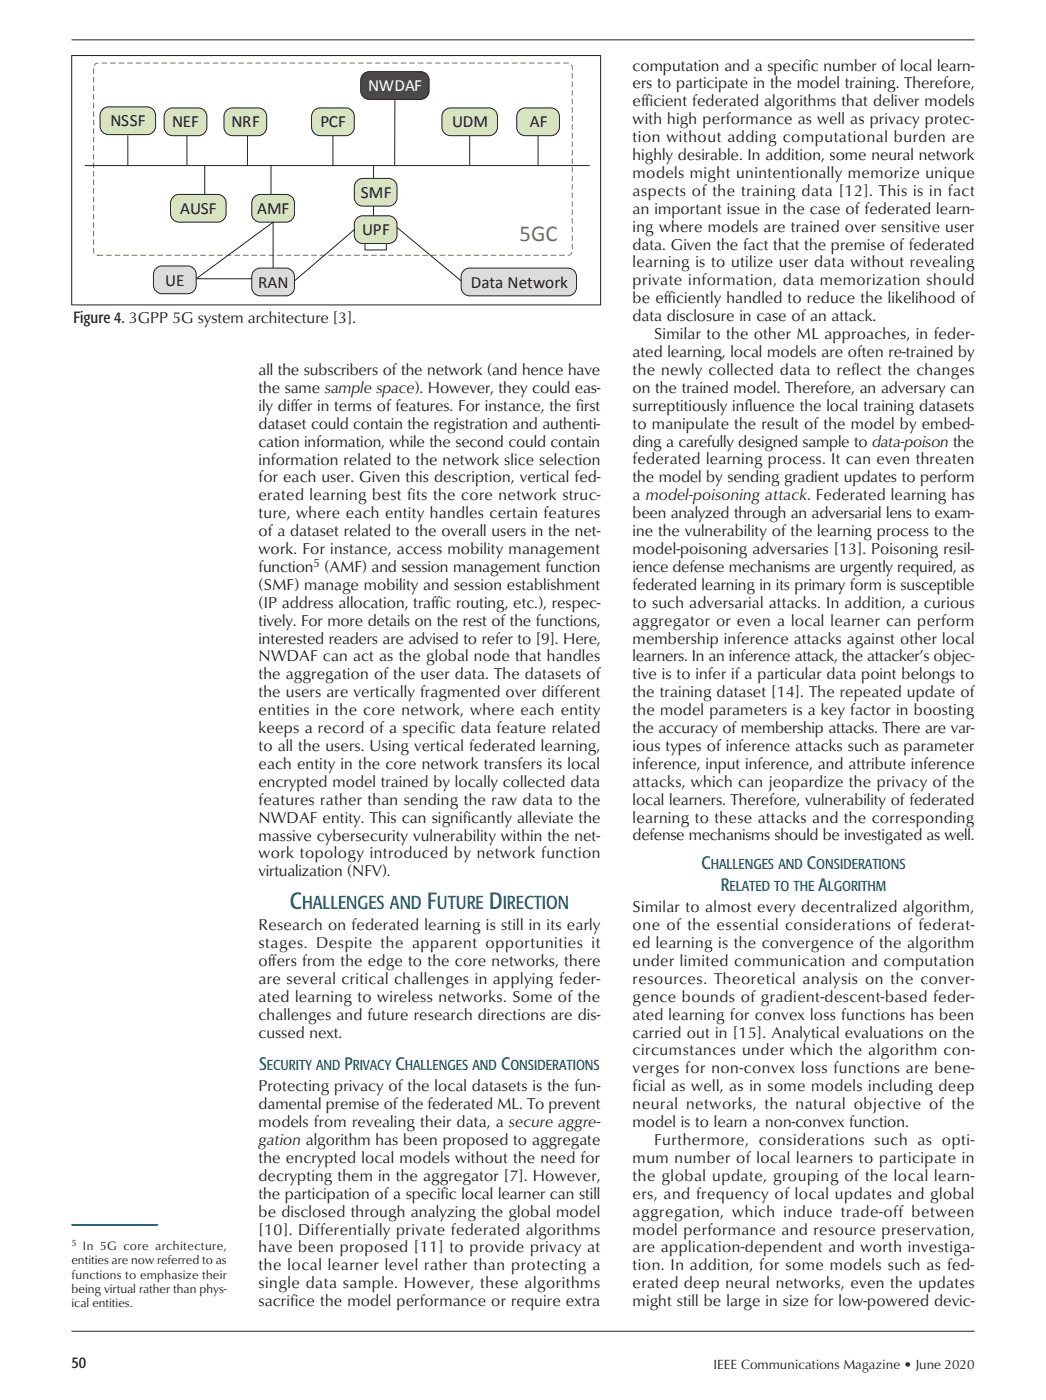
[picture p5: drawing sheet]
<svg xmlns="http://www.w3.org/2000/svg" width="206mm" height="276mm" viewBox="0 0 206 276" stroke-linecap="round" stroke-linejoin="round" font-family="sans-serif">
<defs><g id="words">
<g font-size="4.6" fill="#0163a7">
<text x="57.1" y="179">C</text>
<text x="84.1" y="179">F</text>
<text x="96.3" y="179">D</text>
</g>
<text font-size="4.5" fill="#77943f" x="102.3" y="47.5">5GC</text>
<g font-size="3.7" fill="#0163a7">
<text x="59.5" y="179">hallenges and</text>
<text x="86" y="179">uture</text>
<text x="99" y="179">irection</text>
</g>
<g font-size="3.5" fill="#0163a7">
<text x="138.1" y="171.2">C</text>
<text x="158.9" y="171.2">C</text>
<text x="141.9" y="175.5">R</text>
<text x="161.1" y="175.5">A</text>
<text x="51" y="210.7">S</text>
<text x="67.9" y="210.7">P</text>
<text x="77.9" y="210.7">C</text>
<text x="98.7" y="210.7">C</text>
</g>
<text font-size="3.4" fill="#fff" x="72.5" y="17.9">NWDAF</text>
<g font-size="3.4" fill="#231f20">
<text x="21.8" y="24.8">NSSF</text>
<text x="33.9" y="25">NEF</text>
<text x="45.6" y="25">NRF</text>
<text x="63.1" y="25">PCF</text>
<text x="89" y="25">UDM</text>
<text x="104.3" y="25">AF</text>
<text x="71.1" y="39">SMF</text>
<text x="35.5" y="42.1">AUSF</text>
<text x="50.6" y="42.1">AMF</text>
<text x="71.3" y="46.4">UPF</text>
<text x="32.5" y="56.3">UE</text>
<text x="50.8" y="56.7">RAN</text>
<text x="92.7" y="56.7">Data Network</text>
</g>
<g font-size="3.2" fill="#231f20">
<text x="124.6" y="17.4">ers to participate in the model training. Therefore,</text>
<text x="124.6" y="13.9">computation and a specif</text>
<text x="158" y="13.9">ic number of local learn-</text>
<text x="124.6" y="20.9">ef</text>
<text x="126.2" y="20.9">f</text>
<text x="126.2" y="20.9">icient federated algorithms that deliver models</text>
<text x="124.6" y="24.5">with high performance as well as privacy protec-</text>
<text x="124.6" y="28">tion without adding computational burden are</text>
<text x="124.6" y="31.5">highly desirable. In addition, some neural network</text>
<text x="124.6" y="35.1">models might unintentionally memorize unique</text>
<text x="124.6" y="38.6">aspects of the training data [12]. This is in fact</text>
<text x="124.6" y="42.1">an important issue in the case of federated learn-</text>
<text x="124.6" y="45.6">ing where models are trained over sensitive user</text>
<text x="124.6" y="49.2">data. Given the fact that the premise of federated</text>
<text x="124.6" y="52.7">learning is to utilize user data without revealing</text>
<text x="124.6" y="56.2">private information, data memorization should</text>
<text x="124.6" y="59.8">be ef</text>
<text x="130.7" y="59.8">f</text>
<text x="130.7" y="59.8">iciently handled to reduce the likelihood of</text>
<text x="14.5" y="63.6">Figure 4. 3GPP 5G system architecture [3].</text>
<text x="124.6" y="63.3">data disclosure in case of an attack.</text>
<text x="124.6" y="70.3">ated learning, local models are often re-trained by</text>
<text x="128.8" y="66.8">Similar to the other ML approaches, in feder-</text>
<text x="50.9" y="73.9">all the subscribers of the network (and hence have</text>
<text x="50.9" y="77.4">the same sample space). However, they could eas-</text>
<text x="124.6" y="73.9">the newly collected data to reflect the changes</text>
<text x="124.6" y="77.4">on the trained model. Therefore, an adversary can</text>
<text x="50.9" y="80.9">ily dif</text>
<text x="57.2" y="80.9">fer in terms of features. For instance, the f</text>
<text x="113.4" y="80.9">irst</text>
<text x="124.6" y="80.9">surreptitiously inf</text>
<text x="146.6" y="80.9">luence the local training datasets</text>
<text x="50.9" y="84.5">dataset could contain the registration and authenti-</text>
<text x="50.9" y="88">cation information, while the second could contain</text>
<text x="124.6" y="84.4">to manipulate the result of the model by embed-</text>
<text x="124.6" y="88">ding a carefully designed sample to data-poison the</text>
<text x="50.9" y="91.5">information related to the network slice selection</text>
<text x="50.9" y="95">for each user. Given this description, vertical fed-</text>
<text x="124.6" y="91.5">federated learning process. It can even threaten</text>
<text x="124.6" y="95">the model by sending gradient updates to perform</text>
<text x="50.9" y="98.6">erated learning best fits the core network struc-</text>
<text x="124.6" y="98.6">a model-poisoning attack. Federated learning has</text>
<text x="50.9" y="102.1">ture, where each entity handles certain features</text>
<text x="50.9" y="105.6">of a dataset related to the overall users in the net-</text>
<text x="124.6" y="102.1">been analyzed through an adversarial lens to exam-</text>
<text x="124.6" y="105.6">ine the vulnerability of the learning process to the</text>
<text x="50.9" y="109.1">work. For instance, access mobility management</text>
<text x="50.9" y="112.7">function (AMF) and session management function</text>
<text x="124.6" y="109.1">model-poisoning adversaries [13]. Poisoning resil-</text>
<text x="124.6" y="112.7">ience defense mechanisms are urgently required, as</text>
<text x="50.9" y="116.2">(SMF) manage mobility and session establishment</text>
<text x="50.9" y="119.7">(IP address allocation, traf</text>
<text x="84.9" y="119.7">f</text>
<text x="84.9" y="119.7">ic routing, etc.), respec-</text>
<text x="124.6" y="116.2">federated learning in its primary form is susceptible</text>
<text x="124.6" y="119.7">to such adversarial attacks. In addition, a curious</text>
<text x="50.9" y="123.3">tively. For more details on the rest of the functions,</text>
<text x="124.6" y="123.2">aggregator or even a local learner can perform</text>
<text x="50.9" y="126.8">interested readers are advised to refer to [9]. Here,</text>
<text x="50.9" y="130.3">NWDAF can act as the global node that handles</text>
<text x="124.6" y="126.8">membership inference attacks against other local</text>
<text x="124.6" y="130.3">learners. In an inference attack, the attacker’s objec-</text>
<text x="50.9" y="133.8">the aggregation of the user data. The datasets of</text>
<text x="50.9" y="137.4">the users are vertically fragmented over different</text>
<text x="124.6" y="133.8">tive is to infer if a particular data point belongs to</text>
<text x="124.6" y="137.4">the training dataset [14]. The repeated update of</text>
<text x="50.9" y="140.9">entities in the core network, where each entity</text>
<text x="124.6" y="140.9">the model parameters is a key factor in boosting</text>
<text x="50.9" y="144.4">keeps a record of a specific data feature related</text>
<text x="50.9" y="148">to all the users. Using vertical federated learning,</text>
<text x="124.6" y="144.4">the accuracy of membership attacks. There are var-</text>
<text x="124.6" y="147.9">ious types of inference attacks such as parameter</text>
<text x="50.9" y="151.5">each entity in the core network transfers its local</text>
<text x="50.9" y="155">encrypted model trained by locally collected data</text>
<text x="124.6" y="151.5">inference, input inference, and attribute inference</text>
<text x="124.6" y="155">attacks, which can jeopardize the privacy of the</text>
<text x="50.9" y="158.5">features rather than sending the raw data to the</text>
<text x="124.6" y="158.5">local learners. Therefore, vulnerability of federated</text>
<text x="50.9" y="162.1">NWDAF entity. This can signif</text>
<text x="50.9" y="165.6">massive cybersecurity vulnerability within the net-</text>
<text x="91.1" y="162.1">icantly alleviate the</text>
<text x="124.6" y="162">learning to these attacks and the corresponding</text>
<text x="124.6" y="165.6">defense mechanisms should be investigated as well.</text>
<text x="50.9" y="169.1">work topology introduced by network function</text>
<text x="50.9" y="172.6">virtualization (NFV).</text>
<text x="124.6" y="179.7">Similar to almost every decentralized algorithm,</text>
<text x="50.9" y="183.2">Research on federated learning is still in its early</text>
<text x="124.6" y="183.2">one of the essential considerations of federat-</text>
<text x="50.9" y="186.8">stages. Despite the apparent opportunities it</text>
<text x="50.9" y="190.3">of</text>
<text x="52.8" y="190.3">fers from the edge to the core networks, there</text>
<text x="124.6" y="186.8">ed learning is the convergence of the algorithm</text>
<text x="124.6" y="190.3">under limited communication and computation</text>
<text x="50.9" y="193.8">are several critical challenges in applying feder-</text>
<text x="50.9" y="197.3">ated learning to wireless networks. Some of the</text>
<text x="124.6" y="193.8">resources. Theoretical analysis on the conver-</text>
<text x="124.6" y="197.3">gence bounds of gradient-descent-based feder-</text>
<text x="50.9" y="200.9">challenges and future research directions are dis-</text>
<text x="124.6" y="200.9">ated learning for convex loss functions has been</text>
<text x="50.9" y="204.4">cussed next.</text>
<text x="124.6" y="204.4">carried out in [15]. Analytical evaluations on the</text>
<text x="124.6" y="207.9">circumstances under which the algorithm con-</text>
<text x="50.9" y="215">Protecting privacy of the local datasets is the fun-</text>
<text x="124.6" y="211.5">verges for non-convex loss functions are bene-</text>
<text x="124.6" y="215">ficial as well, as in some models including deep</text>
<text x="50.9" y="218.5">damental premise of the federated ML. To prevent</text>
<text x="124.6" y="218.5">neural networks, the natural objective of the</text>
<text x="50.9" y="222">models from revealing their data, a secure aggre-</text>
<text x="50.9" y="225.6">gation algorithm has been proposed to aggregate</text>
<text x="124.6" y="222">model is to learn a non-convex function.</text>
<text x="128.8" y="225.6">Furthermore, considerations such as opti-</text>
<text x="50.9" y="229.1">the encrypted local models without the need for</text>
<text x="50.9" y="232.6">decrypting them in the aggregator [7]. However,</text>
<text x="124.6" y="229.1">mum number of local learners to participate in</text>
<text x="124.6" y="232.6">the global update, grouping of the local learn-</text>
<text x="50.9" y="236.1">the participation of a specif</text>
<text x="50.9" y="239.7">be disclosed through analyzing the global model</text>
<text x="86.8" y="236.1">ic local learner can still</text>
<text x="124.6" y="236.1">ers, and frequency of local updates and global</text>
<text x="124.6" y="239.7">aggregation, which induce trade-off between</text>
<text x="50.9" y="243.2">[10]. Differentially private federated algorithms</text>
<text x="124.6" y="243.2">model performance and resource preservation,</text>
<text x="50.9" y="246.7">have been proposed [11] to provide privacy at</text>
<text x="50.9" y="250.3">the local learner level rather than protecting a</text>
<text x="124.6" y="246.7">are application-dependent and worth investiga-</text>
<text x="124.6" y="250.3">tion. In addition, for some models such as fed-</text>
<text x="50.9" y="253.8">single data sample. However, these algorithms</text>
<text x="50.9" y="257.3">sacrif</text>
<text x="57.1" y="257.3">ice the model performance or require extra</text>
<text x="124.6" y="253.8">erated deep neural networks, even the updates</text>
<text x="124.6" y="257.3">might still be large in size for low-powered devic-</text>
<text x="14.1" y="269.6">50</text>
</g>
<g font-size="2.8" fill="#0163a7">
<text x="139.9" y="171.2">hallenges and</text>
<text x="160.7" y="171.2">onsiderations</text>
<text x="143.6" y="175.5">elated to the</text>
<text x="163" y="175.5">lgorithm</text>
<text x="52.5" y="210.7">ecurity and</text>
<text x="69.5" y="210.7">rivacy</text>
<text x="79.7" y="210.7">hallenges and</text>
<text x="100.5" y="210.7">onsiderations</text>
</g>
<text font-size="2.6" fill="#231f20" x="140.5" y="269.6">IEEE Communications Magazine • June 2020</text>
<g font-size="2.5" fill="#231f20">
<text x="14.1" y="249.1">entities are now referred to as</text>
<text x="14.1" y="251.9">functions to emphasize their</text>
<text x="16.3" y="246.2">In 5G core architecture,</text>
<text x="14.1" y="254.7">being virtual rather than phys-</text>
<text x="14.1" y="257.5">ical entities.</text>
</g>
<text font-size="2.4" fill="#231f20" x="61.7" y="111.8">5</text>
<text font-size="1.9" fill="#231f20" x="14.1" y="245.6">5</text>
</g></defs>
<path d="M14.1 7.8h177.8M14.1 262.3h177.8" fill="none" stroke="#231f20" stroke-width=".2"/>
<g fill="#fff">
<path d="M124.6 267.2h67.3v3.5h-67.3z"/>
<path d="M14.1 267.2h6.2v3.5h-6.2z"/>
<path d="M50.9 10.9h141v248.9h-141z"/>
</g>
<path d="M18.7 12.7l.6-.3h92.5a.84 .84 0 0 1 .9 .9v36.1a.84 .84 0 0 1-.9 .9h-92.5a.84 .84 0 0 1-.9-.9v-36.1z" fill-rule="evenodd" fill="#fff"/>
<path d="M18.7 12.7l.6-.3h92.5a.84 .84 0 0 1 .9 .9v36.1a.84 .84 0 0 1-.9 .9h-92.5a.84 .84 0 0 1-.9-.9v-36.1z" fill="none" stroke="#77943f" stroke-width=".2" stroke-dasharray="1 .7"/>
<path d="M77.8 19.6l-.1 13M16.8 32.6h99.2M36.8 26.7v5.9M48.7 26.7v5.9M65.6 26.7v5.9M92.5 26.7v5.9M105.9 26.7v5.9" fill="none" stroke="#231f20" stroke-width=".2"/>
<path d="M32.8 21.8l.8-.5h.4h5.1a1.68 1.68 0 0 1 1.6 1.6v2.1a1.68 1.68 0 0 1-1.6 1.7h-5.1a1.68 1.68 0 0 1-1.7-1.7l.1-2.5z" fill-rule="evenodd" fill="#d7e4bf"/>
<path d="M25.2 26.7v5.9M32.8 21.8l.8-.5h.4h5.1a1.68 1.68 0 0 1 1.6 1.6v2.1a1.68 1.68 0 0 1-1.6 1.7h-5.1a1.68 1.68 0 0 1-1.7-1.7l.1-2.5z" fill="none" stroke="#231f20" stroke-width=".2"/>
<path d="M20.2 21.5l.7-.4h.5h7.6a1.68 1.68 0 0 1 1.6 1.6v2.1a1.68 1.68 0 0 1-1.6 1.7h-7.6a1.68 1.68 0 0 1-1.7-1.7l.1-2.5z" fill-rule="evenodd" fill="#d7e4bf"/>
<path d="M20.2 21.5l.7-.4h.5h7.6a1.68 1.68 0 0 1 1.6 1.6v2.1a1.68 1.68 0 0 1-1.6 1.7h-7.6a1.68 1.68 0 0 1-1.7-1.7l.1-2.5z" fill="none" stroke="#231f20" stroke-width=".2"/>
<path d="M44.6 21.8l.7-.5h.5h5a1.68 1.68 0 0 1 1.7 1.6v2.1a1.68 1.68 0 0 1-1.7 1.7h-5a1.68 1.68 0 0 1-1.7-1.7l.1-2.5z" fill-rule="evenodd" fill="#d7e4bf"/>
<path d="M44.6 21.8l.7-.5h.5h5a1.68 1.68 0 0 1 1.7 1.6v2.1a1.68 1.68 0 0 1-1.7 1.7h-5a1.68 1.68 0 0 1-1.7-1.7l.1-2.5z" fill="none" stroke="#231f20" stroke-width=".2"/>
<path d="M61.8 21.8l.8-.5h.4h5.1a1.68 1.68 0 0 1 1.7 1.6v2.1a1.68 1.68 0 0 1-1.7 1.7h-5.1a1.68 1.68 0 0 1-1.7-1.7l.1-2.5z" fill-rule="evenodd" fill="#d7e4bf"/>
<path d="M61.8 21.8l.8-.5h.4h5.1a1.68 1.68 0 0 1 1.7 1.6v2.1a1.68 1.68 0 0 1-1.7 1.7h-5.1a1.68 1.68 0 0 1-1.7-1.7l.1-2.5z" fill="none" stroke="#231f20" stroke-width=".2"/>
<path d="M87.5 21.8l.7-.5h.5h7.6a1.68 1.68 0 0 1 1.6 1.6v2.1a1.68 1.68 0 0 1-1.6 1.7h-7.6a1.68 1.68 0 0 1-1.7-1.7l.1-2.5z" fill-rule="evenodd" fill="#d7e4bf"/>
<path d="M87.5 21.8l.7-.5h.5h7.6a1.68 1.68 0 0 1 1.6 1.6v2.1a1.68 1.68 0 0 1-1.6 1.7h-7.6a1.68 1.68 0 0 1-1.7-1.7l.1-2.5z" fill="none" stroke="#231f20" stroke-width=".2"/>
<path d="M102.2 21.8l.8-.5h.4h5.1a1.68 1.68 0 0 1 1.6 1.6v2.1a1.68 1.68 0 0 1-1.6 1.7h-5.1a1.68 1.68 0 0 1-1.7-1.7l.1-2.5z" fill-rule="evenodd" fill="#d7e4bf"/>
<path d="M102.2 21.8l.8-.5h.4h5.1a1.68 1.68 0 0 1 1.6 1.6v2.1a1.68 1.68 0 0 1-1.6 1.7h-5.1a1.68 1.68 0 0 1-1.7-1.7l.1-2.5z" fill="none" stroke="#231f20" stroke-width=".2"/>
<path d="M71.5 14.6l.8-.4 .4-.1h10.1a1.68 1.68 0 0 1 1.7 1.7v2.1a1.68 1.68 0 0 1-1.7 1.7h-10.1a1.68 1.68 0 0 1-1.7-1.7l.1-2.6z" fill-rule="evenodd" fill="#4f622c"/>
<path d="M71.5 14.6l.8-.4 .4-.1h10.1a1.68 1.68 0 0 1 1.7 1.7v2.1a1.68 1.68 0 0 1-1.7 1.7h-10.1a1.68 1.68 0 0 1-1.7-1.7l.1-2.6zM40.3 32.6v5.9M53.4 32.6v5.9M73.5 32.6v2.5" fill="none" stroke="#231f20" stroke-width=".2"/>
<path d="M34.1 38.8l.7-.4 .5-.1h7.5a1.68 1.68 0 0 1 1.7 1.7v2.1a1.68 1.68 0 0 1-1.7 1.7h-7.5a1.68 1.68 0 0 1-1.7-1.7v-2.6z" fill-rule="evenodd" fill="#d7e4bf"/>
<path d="M34.1 38.8l.7-.4 .5-.1h7.5a1.68 1.68 0 0 1 1.7 1.7v2.1a1.68 1.68 0 0 1-1.7 1.7h-7.5a1.68 1.68 0 0 1-1.7-1.7v-2.6z" fill="none" stroke="#231f20" stroke-width=".2"/>
<path d="M50.1 38.8l.7-.4 .5-.1h5a1.68 1.68 0 0 1 1.7 1.7v2.1a1.68 1.68 0 0 1-1.7 1.7h-5a1.68 1.68 0 0 1-1.7-1.7v-2.6z" fill-rule="evenodd" fill="#d7e4bf"/>
<path d="M50.1 38.8l.7-.4 .5-.1h5a1.68 1.68 0 0 1 1.7 1.7v2.1a1.68 1.68 0 0 1-1.7 1.7h-5a1.68 1.68 0 0 1-1.7-1.7v-2.6z" fill="none" stroke="#231f20" stroke-width=".2"/>
<path d="M70.3 35.6l.7-.4 .4-.1h5.1a1.68 1.68 0 0 1 1.7 1.7v2.1a1.68 1.68 0 0 1-1.7 1.7h-5.1a1.68 1.68 0 0 1-1.6-1.7v-2.5z" fill-rule="evenodd" fill="#d7e4bf"/>
<path d="M70.3 35.6l.7-.4 .4-.1h5.1a1.68 1.68 0 0 1 1.7 1.7v2.1a1.68 1.68 0 0 1-1.7 1.7h-5.1a1.68 1.68 0 0 1-1.6-1.7v-2.5zM53.8 43.8v9" fill="none" stroke="#231f20" stroke-width=".2"/>
<path d="M50.1 53.3l.7-.4 .5-.1h5a1.68 1.68 0 0 1 1.7 1.7v2.1a1.68 1.68 0 0 1-1.7 1.7h-5a1.68 1.68 0 0 1-1.7-1.7v-2.5z" fill-rule="evenodd" fill="#dbdcde"/>
<path d="M50.1 53.3l.7-.4 .5-.1h5a1.68 1.68 0 0 1 1.7 1.7v2.1a1.68 1.68 0 0 1-1.7 1.7h-5a1.68 1.68 0 0 1-1.7-1.7v-2.5z" fill="none" stroke="#231f20" stroke-width=".2"/>
<path d="M70.3 43l.7-.4 .4-.1h5.1a1.68 1.68 0 0 1 1.7 1.7v2.1a1.68 1.68 0 0 1-1.7 1.7h-5.1a1.68 1.68 0 0 1-1.6-1.7v-2.6z" fill-rule="evenodd" fill="#d7e4bf"/>
<path d="M70.3 43l.7-.4 .4-.1h5.1a1.68 1.68 0 0 1 1.7 1.7v2.1a1.68 1.68 0 0 1-1.7 1.7h-5.1a1.68 1.68 0 0 1-1.6-1.7v-2.6zM73.5 40.6v1.9" fill="none" stroke="#231f20" stroke-width=".2"/>
<path d="M91.3 53.3l.7-.4 .5-.1h19.3a1.68 1.68 0 0 1 1.7 1.7v2.1a1.68 1.68 0 0 1-1.7 1.7h-19.3a1.68 1.68 0 0 1-1.7-1.7l.1-2.5z" fill-rule="evenodd" fill="#dbdcde"/>
<path d="M38.6 54.9h11M69.8 45.2l-11.8 10.1M78.2 44.8l12.6 10.5M91.3 53.3l.7-.4 .5-.1h19.3a1.68 1.68 0 0 1 1.7 1.7v2.1a1.68 1.68 0 0 1-1.7 1.7h-19.3a1.68 1.68 0 0 1-1.7-1.7l.1-2.5z" fill="none" stroke="#231f20" stroke-width=".2"/>
<path d="M71.9 48h4.2v1.2h-4.2z" fill-rule="evenodd" fill="#fff"/>
<path d="M53.8 43.8l-15.2 11.1M71.9 48h4.2v1.2h-4.2z" fill="none" stroke="#231f20" stroke-width=".2"/>
<path d="M30.7 52.9l.8-.4 .4-.1h5a1.68 1.68 0 0 1 1.7 1.7v2.1a1.68 1.68 0 0 1-1.7 1.7h-5a1.68 1.68 0 0 1-1.7-1.7l.1-2.6z" fill-rule="evenodd" fill="#dbdcde"/>
<path d="M14.1 10.9h104.2v49.2h-104.2zM30.7 52.9l.8-.4 .4-.1h5a1.68 1.68 0 0 1 1.7 1.7v2.1a1.68 1.68 0 0 1-1.7 1.7h-5a1.68 1.68 0 0 1-1.7-1.7l.1-2.6z" fill="none" stroke="#231f20" stroke-width=".2"/>
<path d="M14.1 241.3h17" fill="none" stroke="#0163a7" stroke-width=".35"/>
<use href="#words"/>
</svg>
